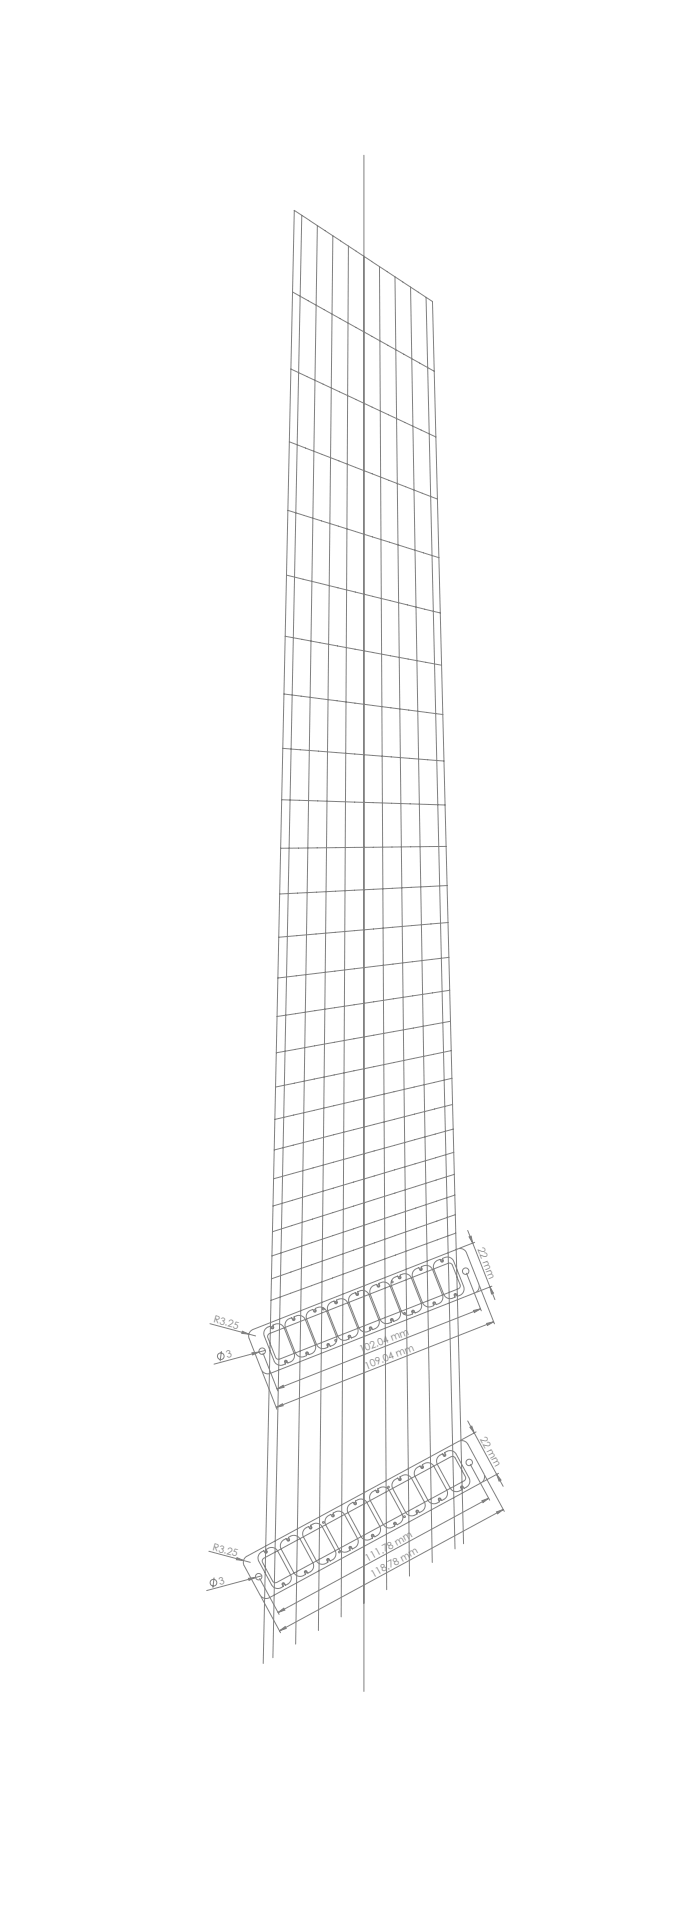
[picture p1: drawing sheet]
<svg xmlns="http://www.w3.org/2000/svg" width="315mm" height="891mm" viewBox="0 0 315 891" stroke-linecap="round" stroke-linejoin="round" font-family="sans-serif">
<defs><g id="words">
<g font-size="4.7" fill="#808080">
<text x="223" y="583" transform="rotate(69 223 583)">22 mm</text>
<text x="99" y="617" transform="rotate(15 99 617)">R3.25</text>
<text x="106" y="634" transform="rotate(-15 106 634)">3</text>
<text x="169" y="631" transform="rotate(-21 169 631)">102.04 mm</text>
<text x="171" y="639" transform="rotate(-21 171 639)">109.04 mm</text>
<text x="224" y="671" transform="rotate(62 224 671)">22 mm</text>
<text x="99" y="723" transform="rotate(15 99 723)">R3.25</text>
<text x="171" y="728" transform="rotate(-28 171 728)">111.78 mm</text>
<text x="174" y="736" transform="rotate(-28 174 736)">118.78 mm</text>
<text x="103" y="739" transform="rotate(-15 103 739)">3</text>
</g>
</g></defs>
<g fill="none" stroke="#808080" stroke-width=".47">
<path d="M170 72v717M141 100l-14 673M148 105l-10 662M152 108l29 19M152 108l-15-10-14 678M155 110l-6 651M163 115l-4 639M136 136l23 13M177 124l3 618M181 127l21 14 14 579M184 129l7 606M192 134l10 595"/>
<path d="M199 139l13 584M159 149l7 4M166 153l37 20M136 172l67 32M135 206l69 27M134 238l56 17M190 255l15 5M134 268l8 2M141 270l17 4M158 274l16 4M174 278l16 4M133 297l73 13"/>
<path d="M190 282l15 4M133 324l16 2M149 326l8 1M157 327l50 6M132 349l8 1M140 350l67 5M131 373l77 3M139 396h-8M208 395l-69 1M139 417h-9M209 413l-70 4M174 433l-44 4"/>
<path d="M201 431l-27 2M209 430l-8 1M210 447l-80 9M210 462l-81 12M210 476l-81 15M211 490l-55 11M156 501l-27 6M175 511l-47 11M211 503l-37 8M211 515l-83 21M184 534l-38 11M212 527l-28 7"/>
<path d="M212 538l-9 2M146 545l-18 5M156 554l-29 9M203 540l-48 14M204 550l-77 25M212 548l-9 2M212 557l-8 3M155 576l-28 10M175 580l-30 10M204 560l-49 16M213 567l-38 13M213 575l-38 14"/>
<path d="M218 574l13 32M219 577h1l1 3zM222 580l-8 2M146 590l-19 7M175 589l-49 18M183 597l3-2v1l1 1v-2l1-1a3 3 0 0 1 4 2l5 12a3 3 0 0 1-2 4h-1l-1-1h-1l1 2h-2a3 3 0 0 1-4-1l-4-13zM194 592l1-1 1 1 1 1v-2h1a3 3 0 0 1 4 1l4 12a3 3 0 0 1-1 4l-1 1-1-2h-1v2h-1a3 3 0 0 1-4-1l-4-12a3 3 0 0 1 1-4zM203 589l2-2 1 2 1-1-1-1h2a3 3 0 0 1 4 1l4 12a3 3 0 0 1-1 4l-2 1-1-2v1v1l-1 1a3 3 0 0 1-4-2l-5-12v-2zM218 594l7 17M224 600l7 18M230 600l-8 3M98 617l18 5"/>
<path d="M134 616l2-1 1 1v-2h1a3 3 0 0 1 5 2l4 11a3 3 0 0 1-2 5h-1v-1h-1v1l-1 1a3 3 0 0 1-4-2l-5-12v-2zM144 612l2-1 1 1v-2h1a3 3 0 0 1 4 2l5 11a3 3 0 0 1-2 5h-1v-1h-1v1l-1 1a3 3 0 0 1-4-2l-5-12v-2zM154 608l2-1 1 1v-2h1a3 3 0 0 1 4 2l5 12a3 3 0 0 1-2 4h-1v-1h-1v2h-1a3 3 0 0 1-4-2l-5-12zM163 604l3-1v1h1v-1l1-1a3 3 0 0 1 4 2l5 12a3 3 0 0 1-2 4h-1l-1-1h-1l1 2h-1a3 3 0 0 1-5-2l-4-12zM174 600l2-1v1h1v-1l1-1a3 3 0 0 1 4 2l5 12a3 3 0 0 1-2 4h-1l-1-1v2h-1a3 3 0 0 1-5-2l-4-12v-1zM221 611h3l-3 1zM224 611l-95 37M227 617h3l-3 1zM229 600l1 3-1 1zM230 617l-101 40M103 630v5M113 621l3 1h-3z"/>
<path d="M116 622l3 1M117 621l97-38a3 3 0 0 1 4 2l5 14a3 3 0 0 1-1 4l-96 38a3 3 0 0 1-4-2l-6-15v-2zM118 631h3l-3 1zM122 640l7 17M123 631l7 18M124 620l2-1 1 1v-2h1a3 3 0 0 1 5 2l4 11a3 3 0 0 1-2 4l-1 1v-1h-1v1l-1 1a3 3 0 0 1-4-2l-5-12zM124 630l-24 6M125 622l84-33 2 1 4 9-1 2-83 33h-2v-1l-4-9zM129 657l3-2v1zM129 648l3-2 1 1zM205 679l1-1 2 1v-1v-1a3 3 0 0 1 5 1l6 11a3 3 0 0 1-1 5h-1l-1-1h-1l1 2h-2a3 3 0 0 1-4-1l-6-11a3 3 0 0 1 1-4zM218 663l3 5"/>
<path d="M219 666l1-1 1 3zM221 668l11 20M222 668l-7 4M173 696l2-1 1 1h1l-1-1 1-1a3 3 0 0 1 5 1l6 11a3 3 0 0 1-2 5h-1l-1-1v1v1h-1a3 3 0 0 1-4-1l-6-11a3 3 0 0 1 0-4zM184 691l2-2 1 2v-1v-1l1-1a3 3 0 0 1 4 2l6 11a3 3 0 0 1-1 4l-1 1-2-2v1l1 1-1 1a3 3 0 0 1-5-2l-6-11a3 3 0 0 1 1-3zM194 685l2-1 1 1 1-1-1-1h1a3 3 0 0 1 4 1l6 11a3 3 0 0 1-1 4l-1 1v-1h-1v2h-1a3 3 0 0 1-4-1l-6-11a3 3 0 0 1 0-4zM219 683l10 17M226 688l9 17M228 699l-98 53M232 688l2 2-1 1zM232 688l3 5M233 687l-8 4"/>
<path d="M132 719l2-1v1h1v-2h1a3 3 0 0 1 4 1l6 11a3 3 0 0 1-1 4l-1 1-1-1h-1l1 1-1 1a3 3 0 0 1-5-1l-6-11a3 3 0 0 1 1-4zM142 713l2-1 1 1v-1l1-1a3 3 0 0 1 4 1l6 11a3 3 0 0 1-1 5h-1l-1-1-1 1 1 1h-1a3 3 0 0 1-4-1l-7-11v-2zM152 708l2-2 1 1 1 1-1-2 1-1a3 3 0 0 1 5 2l6 11a3 3 0 0 1-2 4l-1 1-1-2v1v1l-1 1a3 3 0 0 1-4-2l-6-11zM163 702l2-1 1 1v-1v-1h1a3 3 0 0 1 4 1l6 11a3 3 0 0 1-1 4l-1 1-1-1h-1l1 2h-1a3 3 0 0 1-5-1l-6-11a3 3 0 0 1 1-4zM225 700l3-1-3 2zM232 705l3-1-3 2zM235 704l-105 57M97 724l17 4M100 736l-1 5M111 727l3 1h-4zM114 728l3 1M115 726l99-54a3 3 0 0 1 4 2l8 13a3 3 0 0 1-2 5l-98 53a3 3 0 0 1-5-1l-7-14a3 3 0 0 1 1-4z"/>
<path d="M116 736h3l-3 1zM119 736l-23 6M121 725l2-2 1 1v-1l1-1a3 3 0 0 1 5 2l6 11a3 3 0 0 1-2 4l-1 1v-2h-1v2l-1 1a3 3 0 0 1-4-2l-6-11-1-2zM121 736l9 17M122 735l-3 1M123 727l88-47h1l5 9v1v1l-88 47h-2l-5-9zM122 745l9 17M130 752l2-2 1 1zM130 761l3-2 1 1z"/>
<circle cx="177" cy="600" r=".4"/>
<circle cx="183" cy="598" r=".4"/>
<circle cx="186" cy="596" r=".4"/>
<circle cx="196" cy="592" r=".4"/>
<circle cx="206" cy="588" r=".4"/>
<circle cx="217" cy="593" r="1.5"/>
<circle cx="127" cy="619" r=".4"/>
<circle cx="137" cy="615" r=".4"/>
<circle cx="147" cy="611" r=".4"/>
<circle cx="151" cy="611" r=".4"/>
<circle cx="157" cy="607" r=".4"/>
<circle cx="167" cy="604" r=".4"/>
<circle cx="173" cy="620" r=".4"/>
<circle cx="183" cy="616" r=".4"/>
<circle cx="189" cy="613" r=".4"/>
<circle cx="193" cy="612" r=".4"/>
<circle cx="203" cy="608" r=".4"/>
<circle cx="213" cy="604" r=".4"/>
<circle cx="103" cy="633" r="1.6"/>
<circle cx="122" cy="630" r="1.5"/>
<circle cx="133" cy="635" r=".4"/>
<circle cx="143" cy="631" r=".4"/>
<circle cx="153" cy="628" r=".4"/>
<circle cx="157" cy="625" r=".4"/>
<circle cx="163" cy="624" r=".4"/>
<circle cx="207" cy="679" r=".4"/>
<circle cx="176" cy="696" r=".4"/>
<circle cx="181" cy="694" r=".4"/>
<circle cx="187" cy="690" r=".4"/>
<circle cx="197" cy="684" r=".4"/>
<circle cx="205" cy="700" r=".4"/>
<circle cx="216" cy="694" r=".4"/>
<circle cx="219" cy="682" r="1.5"/>
<circle cx="134" cy="718" r=".4"/>
<circle cx="145" cy="713" r=".4"/>
<circle cx="151" cy="710" r=".4"/>
<circle cx="155" cy="707" r=".4"/>
<circle cx="166" cy="701" r=".4"/>
<circle cx="174" cy="717" r=".4"/>
<circle cx="184" cy="711" r=".4"/>
<circle cx="189" cy="708" r=".4"/>
<circle cx="195" cy="705" r=".4"/>
<circle cx="100" cy="738" r="1.6"/>
<circle cx="121" cy="736" r="1.5"/>
<circle cx="124" cy="724" r=".4"/>
<circle cx="132" cy="739" r=".4"/>
<circle cx="143" cy="733" r=".4"/>
<circle cx="153" cy="728" r=".4"/>
<circle cx="158" cy="724" r=".4"/>
<circle cx="164" cy="722" r=".4"/>
</g>
<g fill="#808080">
<path d="M113 621l3 1h-3z"/>
<path d="M111 727l3 1h-4z"/>
<path d="M116 736h3l-3 1z"/>
<path d="M118 631h3l-3 1z"/>
<path d="M129 657l3-2v1zM227 617h3l-3 1z"/>
<path d="M129 648l3-2 1 1zM221 611h3l-3 1z"/>
<path d="M130 752l2-2 1 1zM225 700l3-1-3 2z"/>
<path d="M130 761l3-2 1 1zM232 705l3-1-3 2z"/>
<path d="M219 577h1l1 3zM229 600l1 3-1 1z"/>
<path d="M219 666l1-1 1 3zM232 688l2 2-1 1z"/>
</g>
<use href="#words"/>
</svg>
